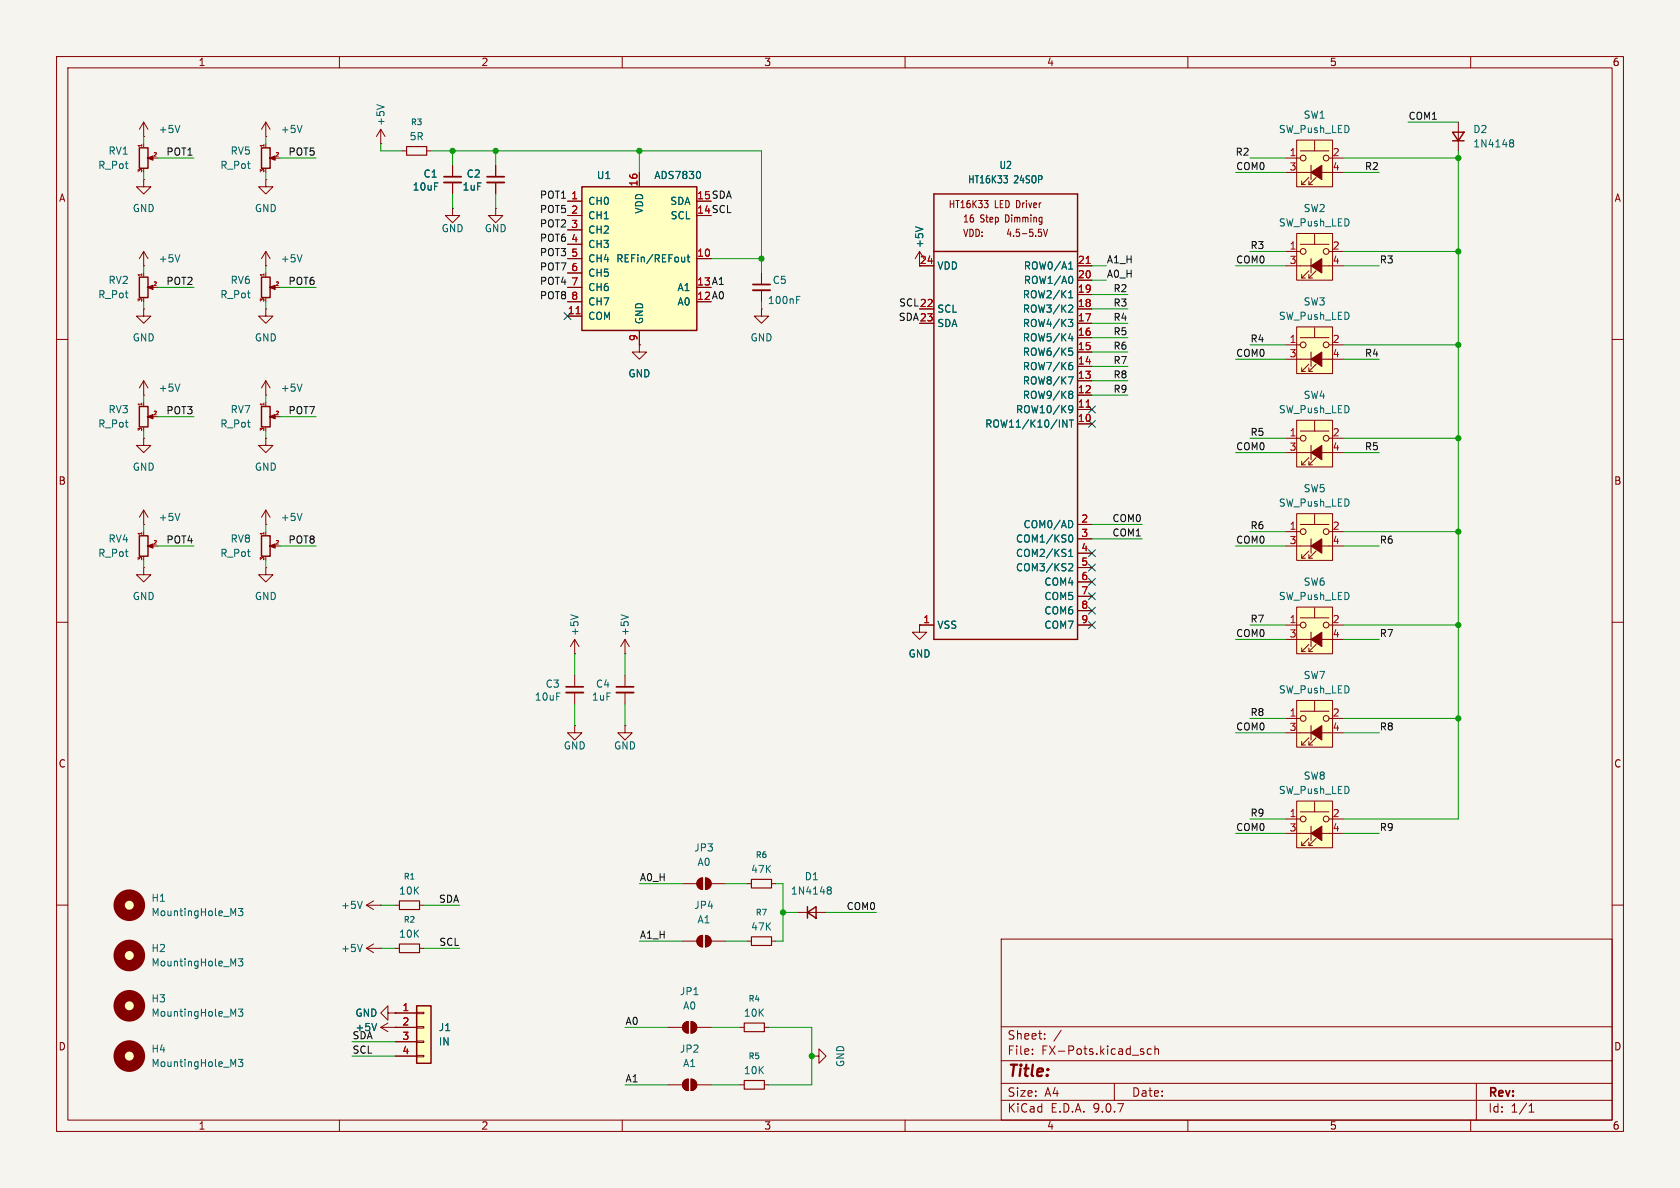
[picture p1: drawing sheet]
<svg xmlns="http://www.w3.org/2000/svg" width="297mm" height="210mm" viewBox="0 0 297 210" stroke-linecap="round" stroke-linejoin="round" font-family="sans-serif">
<defs><g id="words">
<text font-size="2.8" fill="#840000" x="178" y="190.9">Title:</text>
<g font-size="2.1" fill="#840000">
<text x="178" y="184">Sheet:</text>
<text x="178" y="186.7">File:</text>
<text x="184.1" y="186.7">FX-Pots.kicad_sch</text>
<text x="178" y="196.9">KiCad</text>
<text x="178" y="194.1">Size:</text>
<text x="184.7" y="194.1">A4</text>
<text x="185.7" y="196.9">E.D.A.</text>
<text x="193.3" y="196.9">9.0.7</text>
<text x="200" y="194.1">Date:</text>
<text x="263" y="194.3">Rev:</text>
<text x="263" y="196.9">Id:</text>
<text x="267.1" y="196.9">1/1</text>
</g>
<g font-size="1.8" fill="#840000">
<text x="35" y="11.9">1</text>
<text x="85" y="11.9">2</text>
<text x="135" y="11.9">3</text>
<text x="185" y="11.9">4</text>
<text x="235" y="11.9">5</text>
<text x="285" y="11.9">6</text>
<text x="10.3" y="35.9">A</text>
<text x="123.1" y="35.3">15 SDA</text>
<text x="285.3" y="35.9">A</text>
<text x="123.1" y="37.8">14 SCL</text>
<text x="167.6" y="37">HT16K33</text>
<text x="170.2" y="39.5">16</text>
<text x="173.3" y="39.5">Step</text>
<text x="175.8" y="37">LED Driver</text>
<text x="177.9" y="39.5">Dimming</text>
<text x="162.5" y="46.7">24</text>
<text x="170.2" y="42.1">VDD:</text>
<text x="177.8" y="42.1">4.5-5.5V</text>
<text x="123.1" y="50.5">13 A1</text>
<text x="123.1" y="53.1">12 A0</text>
<text x="10.3" y="85.9">B</text>
<text x="285.3" y="85.9">B</text>
<text x="10.3" y="135.9">C</text>
<text x="285.3" y="135.9">C</text>
<text x="10.3" y="185.9">D</text>
<text x="285.3" y="185.9">D</text>
<text x="35" y="199.9">1</text>
<text x="85" y="199.9">2</text>
<text x="135" y="199.9">3</text>
<text x="185" y="199.9">4</text>
<text x="235" y="199.9">5</text>
<text x="285" y="199.9">6</text>
</g>
<g font-size="1.8" fill="#006464">
<text x="27.9" y="23.7">+5V</text>
<text x="49.5" y="23.7">+5V</text>
<text x="68.2" y="22.4" transform="rotate(-90 68.2 22.4)">+5V</text>
<text x="226" y="23.7">SW_Push_LED</text>
<text x="230.4" y="21.2">SW1</text>
<text x="260.4" y="23.7">D2</text>
<text x="19.1" y="27.5">RV1</text>
<text x="40.7" y="27.5">RV5</text>
<text x="72.3" y="25">5R</text>
<text x="260.4" y="26.3">1N4148</text>
<text x="17.3" y="30.1">R_Pot</text>
<text x="38.9" y="30.1">R_Pot</text>
<text x="72.9" y="33.9">10uF</text>
<text x="74.8" y="31.6">C1</text>
<text x="81.7" y="33.9">1uF</text>
<text x="82.4" y="31.6">C2</text>
<text x="105.4" y="31.9">U1</text>
<text x="115.6" y="31.9">ADS7830</text>
<text x="171" y="32.6">HT16K33</text>
<text x="176.6" y="30.1">U2</text>
<text x="179.3" y="32.6">24SOP</text>
<text x="23.4" y="37.7">GND</text>
<text x="45" y="37.7">GND</text>
<text x="78" y="41.2">GND</text>
<text x="85.6" y="41.2">GND</text>
<text x="103.9" y="36.4">CH0</text>
<text x="103.9" y="39">CH1</text>
<text x="103.9" y="41.5">CH2</text>
<text x="113.9" y="37.9" transform="rotate(-90 113.9 37.9)">VDD</text>
<text x="118.4" y="36.4">SDA</text>
<text x="118.5" y="39">SCL</text>
<text x="226" y="40.2">SW_Push_LED</text>
<text x="230.4" y="37.7">SW2</text>
<text x="27.9" y="46.6">+5V</text>
<text x="49.5" y="46.6">+5V</text>
<text x="103.9" y="44">CH3</text>
<text x="103.9" y="46.6">CH4</text>
<text x="108.8" y="46.6">REFin/REFout</text>
<text x="163.4" y="43.9" transform="rotate(-90 163.4 43.9)">+5V</text>
<text x="165.6" y="47.9">VDD</text>
<text x="180.9" y="47.9">ROW0/A1</text>
<text x="17.3" y="52.9">R_Pot</text>
<text x="19.1" y="50.4">RV2</text>
<text x="38.9" y="52.9">R_Pot</text>
<text x="40.7" y="50.4">RV6</text>
<text x="103.9" y="49.1">CH5</text>
<text x="103.9" y="51.7">CH6</text>
<text x="119.7" y="51.7">A1</text>
<text x="135.7" y="53.9">100nF</text>
<text x="136.5" y="50.4">C5</text>
<text x="180.7" y="52.9">ROW2/K1</text>
<text x="180.9" y="50.4">ROW1/A0</text>
<text x="103.9" y="54.2">CH7</text>
<text x="103.9" y="56.7">COM</text>
<text x="113.9" y="57.4" transform="rotate(-90 113.9 57.4)">GND</text>
<text x="119.7" y="54.2">A0</text>
<text x="165.6" y="55.5">SCL</text>
<text x="165.6" y="58">SDA</text>
<text x="180.7" y="55.5">ROW3/K2</text>
<text x="180.7" y="58">ROW4/K3</text>
<text x="226" y="56.7">SW_Push_LED</text>
<text x="230.4" y="54.2">SW3</text>
<text x="23.4" y="60.6">GND</text>
<text x="45" y="60.6">GND</text>
<text x="132.6" y="60.6">GND</text>
<text x="180.7" y="60.6">ROW5/K4</text>
<text x="180.7" y="63.1">ROW6/K5</text>
<text x="180.7" y="65.6">ROW7/K6</text>
<text x="27.9" y="69.4">+5V</text>
<text x="49.5" y="69.4">+5V</text>
<text x="111" y="66.9">GND</text>
<text x="180.7" y="68.2">ROW8/K7</text>
<text x="180.7" y="70.7">ROW9/K8</text>
<text x="230.4" y="70.7">SW4</text>
<text x="17.3" y="75.8">R_Pot</text>
<text x="19.1" y="73.3">RV3</text>
<text x="38.9" y="75.8">R_Pot</text>
<text x="40.7" y="73.3">RV7</text>
<text x="174.1" y="75.8">ROW11/K10/INT</text>
<text x="179.5" y="73.3">ROW10/K9</text>
<text x="226" y="73.3">SW_Push_LED</text>
<text x="23.4" y="83.4">GND</text>
<text x="45" y="83.4">GND</text>
<text x="226" y="89.8">SW_Push_LED</text>
<text x="230.4" y="87.2">SW5</text>
<text x="27.9" y="92.3">+5V</text>
<text x="49.5" y="92.3">+5V</text>
<text x="180.8" y="93.6">COM0/AD</text>
<text x="17.3" y="98.7">R_Pot</text>
<text x="19.1" y="96.1">RV4</text>
<text x="38.9" y="98.7">R_Pot</text>
<text x="40.7" y="96.1">RV8</text>
<text x="179.5" y="96.1">COM1/KS0</text>
<text x="179.5" y="98.7">COM2/KS1</text>
<text x="179.5" y="101.2">COM3/KS2</text>
<text x="23.4" y="106.3">GND</text>
<text x="45" y="106.3">GND</text>
<text x="184.5" y="103.7">COM4</text>
<text x="184.5" y="106.3">COM5</text>
<text x="226" y="106.3">SW_Push_LED</text>
<text x="230.4" y="103.7">SW6</text>
<text x="102.5" y="112.5" transform="rotate(-90 102.5 112.5)">+5V</text>
<text x="111.4" y="112.5" transform="rotate(-90 111.4 112.5)">+5V</text>
<text x="165.6" y="111.4">VSS</text>
<text x="184.5" y="108.8">COM6</text>
<text x="184.5" y="111.4">COM7</text>
<text x="160.5" y="116.4">GND</text>
<text x="94.4" y="124.1">10uF</text>
<text x="96.4" y="121.8">C3</text>
<text x="104.5" y="124.1">1uF</text>
<text x="105.3" y="121.8">C4</text>
<text x="226" y="122.8">SW_Push_LED</text>
<text x="230.4" y="120.2">SW7</text>
<text x="99.6" y="132.7">GND</text>
<text x="108.5" y="132.7">GND</text>
<text x="226" y="140.6">SW_Push_LED</text>
<text x="230.4" y="138">SW8</text>
<text x="122.6" y="150.7">JP3</text>
<text x="123.2" y="153.3">A0</text>
<text x="132.7" y="154.5">47K</text>
<text x="142.2" y="155.8">D1</text>
<text x="26.7" y="159.6">H1</text>
<text x="60.2" y="160.9">+5V</text>
<text x="70.4" y="158.3">10K</text>
<text x="122.6" y="160.9">JP4</text>
<text x="139.7" y="158.3">1N4148</text>
<text x="26.7" y="162.2">MountingHole_M3</text>
<text x="70.4" y="166">10K</text>
<text x="123.2" y="163.4">A1</text>
<text x="132.7" y="164.7">47K</text>
<text x="26.7" y="171">MountingHole_M3</text>
<text x="26.7" y="168.5">H2</text>
<text x="60.2" y="168.5">+5V</text>
<text x="26.7" y="179.9">MountingHole_M3</text>
<text x="26.7" y="177.4">H3</text>
<text x="62.7" y="179.9">GND</text>
<text x="120.1" y="176.1">JP1</text>
<text x="120.7" y="178.7">A0</text>
<text x="131.4" y="179.9">10K</text>
<text x="62.7" y="182.5">+5V</text>
<text x="77.5" y="182.5">J1</text>
<text x="77.5" y="185">IN</text>
<text x="26.7" y="188.8">MountingHole_M3</text>
<text x="26.7" y="186.3">H4</text>
<text x="120.1" y="186.3">JP2</text>
<text x="120.7" y="188.8">A1</text>
<text x="131.4" y="190.1">10K</text>
<text x="149.5" y="188.7" transform="rotate(-90 149.5 188.7)">GND</text>
</g>
<g font-size="1.8" fill="#0f0f0f">
<text x="29.3" y="27.6">POT1</text>
<text x="50.9" y="27.6">POT5</text>
<text x="95.3" y="35.2">POT1</text>
<text x="95.3" y="37.8">POT5</text>
<text x="95.3" y="40.3">POT2</text>
<text x="95.3" y="45.4">POT3</text>
<text x="95.3" y="47.9">POT7</text>
<text x="95.3" y="42.8">POT6</text>
<text x="195.6" y="46.6">A1_H</text>
<text x="29.3" y="50.5">POT2</text>
<text x="50.9" y="50.5">POT6</text>
<text x="95.3" y="50.5">POT4</text>
<text x="95.3" y="53">POT8</text>
<text x="195.6" y="49.2">A0_H</text>
<text x="158.8" y="56.8">SDA23</text>
<text x="158.8" y="54.3">SCL22</text>
<text x="29.3" y="73.3">POT3</text>
<text x="50.9" y="73.3">POT7</text>
<text x="29.3" y="96.2">POT4</text>
<text x="50.9" y="96.2">POT8</text>
<text x="113" y="155.9">A0_H</text>
<text x="77.5" y="159.7">SDA</text>
<text x="77.6" y="167.3">SCL</text>
<text x="113" y="166">A1_H</text>
<text x="62.2" y="183.8">SDA</text>
<text x="110.5" y="181.3">A0</text>
<text x="62.2" y="186.3">SCL</text>
<text x="110.5" y="191.4">A1</text>
</g>
<g font-size="1.8" fill="#a90000">
<text x="227.9" y="27.7">1</text>
<text x="235.5" y="27.7">2</text>
<text x="100.9" y="35.3">1</text>
<text x="112.8" y="33.1" transform="rotate(-90 112.8 33.1)">16</text>
<text x="123.1" y="35.3">15</text>
<text x="227.9" y="30.2">3</text>
<text x="235.5" y="30.2">4</text>
<text x="100.9" y="37.8">2</text>
<text x="100.9" y="40.4">3</text>
<text x="123.1" y="37.8">14</text>
<text x="100.9" y="42.9">4</text>
<text x="100.9" y="45.5">5</text>
<text x="123.1" y="45.5">10</text>
<text x="190.5" y="46.7">21</text>
<text x="227.9" y="44.2">1</text>
<text x="227.9" y="46.7">3</text>
<text x="235.5" y="44.2">2</text>
<text x="235.5" y="46.7">4</text>
<text x="100.9" y="48">6</text>
<text x="100.9" y="50.5">7</text>
<text x="100.9" y="53.1">8</text>
<text x="123.1" y="50.5">13</text>
<text x="123.1" y="53.1">12</text>
<text x="190.5" y="49.3">20</text>
<text x="190.5" y="51.8">19</text>
<text x="100.3" y="55.6">11</text>
<text x="162.5" y="54.4">22</text>
<text x="162.5" y="56.9">23</text>
<text x="190.5" y="54.4">18</text>
<text x="190.5" y="56.9">17</text>
<text x="190.5" y="59.4">16</text>
<text x="112.8" y="60.4" transform="rotate(-90 112.8 60.4)">9</text>
<text x="190.5" y="62">15</text>
<text x="190.5" y="64.5">14</text>
<text x="227.9" y="60.7">1</text>
<text x="227.9" y="63.2">3</text>
<text x="235.5" y="60.7">2</text>
<text x="235.5" y="63.2">4</text>
<text x="190.5" y="67.1">13</text>
<text x="190.5" y="69.6">12</text>
<text x="190.5" y="72.1">11</text>
<text x="190.5" y="74.7">10</text>
<text x="227.9" y="77.2">1</text>
<text x="235.5" y="77.2">2</text>
<text x="227.9" y="79.8">3</text>
<text x="235.5" y="79.8">4</text>
<text x="191.1" y="92.5">2</text>
<text x="191.1" y="95">3</text>
<text x="227.9" y="93.7">1</text>
<text x="235.5" y="93.7">2</text>
<text x="191.1" y="97.5">4</text>
<text x="191.1" y="100.1">5</text>
<text x="227.9" y="96.3">3</text>
<text x="235.5" y="96.3">4</text>
<text x="191.1" y="102.6">6</text>
<text x="191.1" y="105.2">7</text>
<text x="191.1" y="107.7">8</text>
<text x="163.1" y="110.2">1</text>
<text x="191.1" y="110.2">9</text>
<text x="227.9" y="110.2">1</text>
<text x="227.9" y="112.8">3</text>
<text x="235.5" y="110.2">2</text>
<text x="235.5" y="112.8">4</text>
<text x="227.9" y="126.7">1</text>
<text x="227.9" y="129.3">3</text>
<text x="235.5" y="126.7">2</text>
<text x="235.5" y="129.3">4</text>
<text x="227.9" y="144.5">1</text>
<text x="227.9" y="147.1">3</text>
<text x="235.5" y="144.5">2</text>
<text x="235.5" y="147.1">4</text>
<text x="71" y="178.8">1</text>
<text x="71" y="181.4">2</text>
<text x="71" y="183.9">3</text>
<text x="71" y="186.4">4</text>
</g>
<g font-size="1.7" fill="#0f0f0f">
<text x="248.9" y="21.2">COM1</text>
<text x="218.3" y="27.6">R2</text>
<text x="218.4" y="30.1">COM0</text>
<text x="241.2" y="30.1">R2</text>
<text x="218.4" y="46.6">COM0</text>
<text x="221" y="44.1">R3</text>
<text x="243.8" y="46.6">R3</text>
<text x="196.8" y="51.7">R2</text>
<text x="196.8" y="59.3">R5</text>
<text x="196.8" y="56.8">R4</text>
<text x="196.8" y="54.3">R3</text>
<text x="196.8" y="61.9">R6</text>
<text x="196.8" y="64.4">R7</text>
<text x="218.4" y="63.2">COM0</text>
<text x="221" y="60.6">R4</text>
<text x="241.2" y="63.2">R4</text>
<text x="196.8" y="67">R8</text>
<text x="196.8" y="69.5">R9</text>
<text x="221" y="77.1">R5</text>
<text x="218.4" y="79.7">COM0</text>
<text x="241.2" y="79.7">R5</text>
<text x="196.6" y="92.4">COM0</text>
<text x="196.6" y="94.9">COM1</text>
<text x="221" y="93.6">R6</text>
<text x="218.4" y="96.2">COM0</text>
<text x="243.8" y="96.2">R6</text>
<text x="218.4" y="112.7">COM0</text>
<text x="221" y="110.1">R7</text>
<text x="243.8" y="112.7">R7</text>
<text x="218.4" y="129.2">COM0</text>
<text x="221" y="126.7">R8</text>
<text x="243.8" y="129.2">R8</text>
<text x="218.4" y="147">COM0</text>
<text x="221" y="144.4">R9</text>
<text x="243.8" y="147">R9</text>
<text x="149.6" y="160.9">COM0</text>
</g>
<g font-size="1.4" fill="#006464">
<text x="72.5" y="22.3">R3</text>
<text x="71.3" y="155.7">R1</text>
<text x="133.5" y="151.9">R6</text>
<text x="71.3" y="163.3">R2</text>
<text x="133.5" y="162">R7</text>
<text x="132.2" y="177.3">R4</text>
<text x="132.2" y="187.4">R5</text>
</g>
<g font-size=".9" fill="#a90000">
<text x="25.1" y="26.2" transform="rotate(-90 25.1 26.2)">1</text>
<text x="27" y="27.7">2</text>
<text x="46.7" y="26.2" transform="rotate(-90 46.7 26.2)">1</text>
<text x="48.6" y="27.7">2</text>
<text x="25.1" y="30.6" transform="rotate(-90 25.1 30.6)">3</text>
<text x="46.7" y="30.6" transform="rotate(-90 46.7 30.6)">3</text>
<text x="25.1" y="53.5" transform="rotate(-90 25.1 53.5)">3</text>
<text x="25.1" y="49" transform="rotate(-90 25.1 49)">1</text>
<text x="27" y="50.5">2</text>
<text x="46.7" y="53.5" transform="rotate(-90 46.7 53.5)">3</text>
<text x="46.7" y="49" transform="rotate(-90 46.7 49)">1</text>
<text x="48.6" y="50.5">2</text>
<text x="25.1" y="71.9" transform="rotate(-90 25.1 71.9)">1</text>
<text x="46.7" y="71.9" transform="rotate(-90 46.7 71.9)">1</text>
<text x="25.1" y="76.4" transform="rotate(-90 25.1 76.4)">3</text>
<text x="27" y="73.4">2</text>
<text x="46.7" y="76.4" transform="rotate(-90 46.7 76.4)">3</text>
<text x="48.6" y="73.4">2</text>
<text x="25.1" y="94.8" transform="rotate(-90 25.1 94.8)">1</text>
<text x="46.7" y="94.8" transform="rotate(-90 46.7 94.8)">1</text>
<text x="25.1" y="99.2" transform="rotate(-90 25.1 99.2)">3</text>
<text x="27" y="96.3">2</text>
<text x="46.7" y="99.2" transform="rotate(-90 46.7 99.2)">3</text>
<text x="48.6" y="96.3">2</text>
</g>
</g></defs>
<path d="M0 0h297v210h-297z" fill="#f5f4ef" stroke="#f5f4ef" stroke-width=".18"/>
<g fill="none" stroke="#840000" stroke-width=".18">
<path d="M10 10h277v190h-277zM12 12h273v186h-273zM60 10v2M110 10v2M160 10v2M210 10v2M260 10v2M67.3 25.4h.1M67.3 22.9l-.8 1.2M67.3 22.9l.8 1.2M67.3 22.9v2.5M10 60h2"/>
<path d="M285 60h2M10 110h2M285 110h2M10 160h2M177 166h108v32h-108zM285 160h2M60 198v2M110 198v2M160 198v2M177 194.5h108M177 191.5h108M177 187.5h108"/>
<path d="M177 181.5h108M182.5 186.3v.1M182.5 185.5v.1M184.7 183.6v.1M184.7 182.8v.1M187.6 182.1l-1.3 2M197 191.5v3M202 185.9l.2 .2-.2 .3M202 185.4l.2 .1M203.5 185.5l-.4-.1-.3 .3v.4l.2 .2h.5M204.2 185.5l.2-.1 .3 .1 .1 .9M204.2 184.9v1.5"/>
<path d="M210 198v2M260 198v2M261 191.5v6.5M270.3 196.6h.9M270.3 195.5l.4-.4v1.5"/>
</g>
<path d="M66.6 18.5l1.3 .4" fill="none" stroke="#006464" stroke-width=".18"/>
<path d="M229.2 41.3h6.4v8.2h-6.4z" fill="#ffffc2"/>
<g fill="none" stroke="#840000" stroke-width=".18">
<path d="M47 31.8v1.2h-1.3l1.3 1.3 1.3-1.3h-1.3M47 31.8h.1M47 24.1h.1M47 21.6v2.5M47 25.4v.6M47 29.8v.7M47 21.6l-.8 1.3M47 21.6l.8 1.3M48.5 27.9h1M47 47h.1M47 44.5v2.5M47 48.3v.6"/>
<path d="M47 52.7v.6M47 44.5l-.8 1.2M47 44.5l.8 1.2M48.5 50.8h1M227.3 47h10.2M227.3 44.5h2.6M229.2 41.3h6.4v8.2h-6.4zM229.9 43.2h5M230.1 48.5v.6h.7M231.4 48.5v.6h.6M231.4 47.9l-1.3 1.2M231.8 45.7v2.6"/>
<path d="M232.4 41.4v1.8M232.7 47.9l-1.3 1.2M234.9 44.5h2.6"/>
<circle cx="230.4" cy="44.5" r=".51"/>
<circle cx="234.4" cy="44.5" r=".51"/>
</g>
<g fill="#840000" stroke="#840000" stroke-width=".18">
<path d="M231.8 47l1.9-1.3v2.6z"/>
<path d="M47.6 27.9l1-.3v.7l-1-.4h.3z"/>
<path d="M47.6 50.8l1-.4v.8l-1-.4h.3z"/>
</g>
<path d="M46.2 26.1h1.6v3.6h-1.6zM46.2 49h1.6v3.6h-1.6z" fill="none" stroke="#840000" stroke-width=".25"/>
<path d="M46.7 25.5v.4M46.7 48.4v.4" fill="none" stroke="#a90000" stroke-width=".18"/>
<path d="M53.4 22.2l-.4 1.2M53.4 45l-.4 1.3" fill="none" stroke="#006464" stroke-width=".18"/>
<path d="M229.2 107.3h6.4v8.3h-6.4z" fill="#ffffc2"/>
<g fill="none" stroke="#840000" stroke-width=".18">
<path d="M25.4 24.1h.1M25.4 21.6l-.8 1.3M25.4 21.6l.8 1.3M25.4 21.6v2.5M25.4 25.4v.6M25.4 29.8v.7M26.9 27.9h1M227.3 113h10.2M227.3 110.5h2.6M229.2 107.3h6.4v8.3h-6.4zM229.9 109.2h5M230.1 114.6v.6h.7"/>
<path d="M231.4 114.6v.6h.6M231.4 113.9l-1.3 1.3M231.8 111.8v2.5M232.4 107.4v1.8M232.7 113.9l-1.3 1.3M234.9 110.5h2.6"/>
<circle cx="230.4" cy="110.5" r=".51"/>
<circle cx="234.4" cy="110.5" r=".51"/>
</g>
<g fill="#840000" stroke="#840000" stroke-width=".18">
<path d="M231.8 113l1.9-1.2v2.5z"/>
<path d="M26 27.9l1.1-.3v.7l-1.1-.4h.3z"/>
</g>
<path d="M31.8 22.2l-.4 1.2" fill="none" stroke="#006464" stroke-width=".18"/>
<path d="M24.6 26.1h1.6v3.6h-1.6z" fill="none" stroke="#840000" stroke-width=".25"/>
<path d="M25.1 25.5v.4" fill="none" stroke="#a90000" stroke-width=".18"/>
<path d="M229.2 90.8h6.4v8.3h-6.4z" fill="#ffffc2"/>
<g fill="none" stroke="#840000" stroke-width=".18">
<path d="M25.4 31.8v1.2h-1.3l1.3 1.3 1.3-1.3h-1.3M25.4 31.8h.1M71.1 26.7h.8M75.4 26.7h.8M80 36.8v1.3h-1.3l1.3 1.3 1.3-1.3h-1.3M80 36.8h.1M174 35.4h.7l-.4 .5M174.5 35.9l.2 .3v.3l-.2 .2M25.4 47h.1M25.4 54.6v1.3h-1.3l1.3 1.3 1.3-1.3h-1.3M25.4 54.6h.1M25.4 44.5v2.5"/>
<path d="M25.4 48.3v.6M25.4 52.7v.6M25.4 44.5l-.8 1.2M25.4 44.5l.8 1.2M26.9 50.8h1M162.6 44.5v2.5h2.5M162.6 54.6h2.5M162.6 57.2h2.5M162.6 44.5l-.8 1.2M162.6 44.5l.7 1.2M184 41l.2 .3v.3l-.2 .2M184.5 40.5l.3 1.3 .4-1.3"/>
<path d="M190.5 47h2.5M190.5 54.6h2.5M190.5 57.2h2.5M190.5 49.5h2.5M190.5 52.1h2.5M190.5 59.7h2.5M190.5 62.2h2.5M190.5 64.8h2.5M190.5 67.3h2.5M190.5 69.9h2.5M190.5 72.4h2.5M190.5 74.9h2.5"/>
<path d="M190.5 92.7h2.5M190.5 95.3h2.5M190.5 97.8h2.5M227.3 96.5h10.2M227.3 94h2.6M229.2 90.8h6.4v8.3h-6.4zM229.9 92.7h5M230.1 98v.7h.7M231.4 98v.7h.6M231.4 97.4l-1.3 1.3M231.8 95.3v2.5M232.4 90.9v1.8"/>
<path d="M232.7 97.4l-1.3 1.3M234.9 94h2.6M162.6 110.5v1.3h-1.3l1.3 1.2 1.2-1.2h-1.2M162.6 110.5h.1M162.6 110.5h2.5M190.5 110.5h2.5M190.5 100.3h2.5M190.5 102.9h2.5M190.5 105.4h2.5M190.5 108h2.5"/>
<circle cx="230.4" cy="94" r=".51"/>
<circle cx="234.4" cy="94" r=".51"/>
</g>
<g fill="#840000" stroke="#840000" stroke-width=".18">
<path d="M231.8 96.5l1.9-1.2v2.5z"/>
<path d="M26 50.8l1.1-.4v.8l-1.1-.4h.3z"/>
</g>
<path d="M165.1 34.3h25.4v78.7h-25.4zM24.6 49h1.6v3.6h-1.6zM165.1 44.5h25.4" fill="none" stroke="#840000" stroke-width=".25"/>
<path d="M25.1 48.4v.4M192 46.6h.7M192 72h.7" fill="none" stroke="#a90000" stroke-width=".18"/>
<g fill="none" stroke="#006464" stroke-width=".18">
<path d="M177.4 31.1h.7l-.4 .4M177.9 31.5l.2 .3v.3l-.2 .2M31.8 45l-.4 1.3M161.9 40.1l1.2 .4M188.9 56.5h.7l-.4 .4 .4 .2v.4l-.2 .2h-.4M188.9 47.6h.7M188.9 51.7l.4-.3v1.2M188.9 52.6h.7M188.9 59.8h.8M189 46.6l.3-.3v1.3M189.1 53.9l.4 .1 .1 .3-.7 .9h.7M189.3 48.8a.79 .79 0 0 1 0 1.3"/>
<path d="M189.5 59.4v.9M187.9 74.2l.7 1.3v-1.3M188.9 66.6h.8l-.5 1.3M189 71.8l.2-.1 .4 .1a.84 .84 0 0 1-.3 1.2h-.3M189 61.5h.6M189 74.2h.8M189.1 62h.3l.2 .3-.1 .4-.4 .1M189.2 64.6h.2l.2 .2v.4l-.4 .1M189.2 69.2h.2l.2 .2-.2 .3M189.2 69.7h.2M189.4 69.7l.2 .2v.3l-.1 .2h-.3M189.4 74.2v1.3"/>
<path d="M189.5 64.1h-.3M189.6 72.2l-.2 .3-.4-.1M188.9 97.5l.4-.4v1.3M188.9 98.4h.7M189 94.8l.2-.2a.68 .68 0 0 1 .5 .6 .68 .68 0 0 1-.5 .6l-.2-.2M189 99.7l.4-.1 .2 .4-.7 .9h.7M189.4 92.1l.2 .5-.2 .6"/>
</g>
<path d="M71.9 25.9h3.5v1.5h-3.5z" fill="none" stroke="#840000" stroke-width=".2"/>
<path d="M229.2 123.8h6.4v8.3h-6.4z" fill="#ffffc2"/>
<g fill="none" stroke="#840000" stroke-width=".18">
<path d="M257.8 21.6v5.1M101.6 115.6h.1M101.6 113l-.8 1.3M101.6 113l.8 1.3M101.6 113v2.6M110.5 115.6h.1M110.5 113l-.8 1.3M110.5 113l.8 1.3M110.5 113v2.6M110.5 119.4v2M110.5 122.4v2.1M227.3 129.5h10.2"/>
<path d="M227.3 127h2.6M229.2 123.8h6.4v8.3h-6.4zM229.9 125.7h5M230.1 131.1v.6h.7M231.4 131.1v.6h.6M231.4 130.4l-1.3 1.3M231.8 128.3v2.5M232.4 124v1.7M232.7 130.4l-1.3 1.3M234.9 127h2.6M120.6 156.2h2.6M123.5 155.5l.7-.3v2a1.02 1.02 0 0 1-.9-.6 1.02 1.02 0 0 1 .2-1.1z"/>
<path d="M124.7 155.2a1.02 1.02 0 0 1 1 1 1.02 1.02 0 0 1-1 1zM125.7 156.2h2.6M132.1 156.2h.7M136.4 156.2h.8M64.8 167.6l1.2 .8M64.8 167.6h2.5M66 166.9l-1.2 .7M67.3 167.6h.1M120.6 166.4h2.6M123.5 165.7l.7-.3v2a1.02 1.02 0 0 1-.9-.6 1.02 1.02 0 0 1 .2-1.1zM124.7 165.4a1.02 1.02 0 0 1 1 1 1.02 1.02 0 0 1-1 1zM125.7 166.4h2.6"/>
<path d="M132.1 166.4h.7M136.4 166.4h.8M141 161.3h5M118.1 181.6h2.5M120.9 180.9l.8-.3v2a1.02 1.02 0 0 1-1-.6 1.02 1.02 0 0 1 .2-1.1zM122.2 180.6a1.02 1.02 0 0 1 1 1 1.02 1.02 0 0 1-1 1zM123.2 181.6h2.5M130.8 191.8h.8M135.1 191.8h.8M143.5 186.7h1.3v1.3l1.2-1.3-1.2-1.3v1.3M143.5 186.7h.1"/>
<circle cx="230.4" cy="127" r=".51"/>
<circle cx="234.4" cy="127" r=".51"/>
<circle cx="22.9" cy="160" r="1.27"/>
<circle cx="22.9" cy="168.9" r="1.27"/>
<circle cx="22.9" cy="177.8" r="1.27"/>
<circle cx="22.9" cy="186.7" r="1.27"/>
</g>
<g fill="#840000" stroke="#840000" stroke-width=".18">
<path d="M231.8 129.5l1.9-1.2v2.5z"/>
<path d="M120.9 180.9l.8-.3v2a1.02 1.02 0 0 1-1-.6 1.02 1.02 0 0 1 .2-1.1z"/>
<path d="M122.2 180.6a1.02 1.02 0 0 1 1 1 1.02 1.02 0 0 1-1 1z"/>
<path d="M123.5 165.7l.7-.3v2a1.02 1.02 0 0 1-.9-.6 1.02 1.02 0 0 1 .2-1.1z"/>
<path d="M124.7 165.4a1.02 1.02 0 0 1 1 1 1.02 1.02 0 0 1-1 1z"/>
<path d="M123.5 155.5l.7-.3v2a1.02 1.02 0 0 1-.9-.6 1.02 1.02 0 0 1 .2-1.1z"/>
<path d="M124.7 155.2a1.02 1.02 0 0 1 1 1 1.02 1.02 0 0 1-1 1z"/>
</g>
<g fill="none" stroke="#006464" stroke-width=".18">
<path d="M267 25.2l.1 .1M267 24.8l.4-.1 .1 .1 .1 .2-.2 .3M267.1 25.3h.3M267.1 25.3h-.1M267.4 25.3l.2 .2-.1 .4-.1 .1-.4-.1M100.9 108.7l1.3 .4M109.8 108.7l1.3 .4M146.4 157.3h.1M146.4 156.9l.3-.1 .2 .1 .1 .2-.3 .2M146.5 157.3h.2M146.5 157.3l-.1 .1M146.7 157.3l.3 .3-.1 .3-.2 .2-.3-.1"/>
<path d="M41.2 179.3l.5-.9v1.2M41.2 161.5l.5-.9v1.3M41.2 170.4l.5-.9v1.3M42.1 178.4h.8l-.4 .5 .4 .1v.5l-.2 .1-.6-.1M42.1 160.6h.8l-.4 .5 .4 .1v.5l-.2 .2-.6-.2M42.1 169.5h.8l-.4 .5 .4 .1v.5l-.2 .2-.6-.2M64 166.9l-.4 1.3M41.2 188.2l.5-.9v1.2M42.1 187.3h.8l-.4 .5 .4 .1v.5l-.2 .1-.6-.1"/>
</g>
<path d="M109 121.4h3" fill="none" stroke="#840000" stroke-width=".3"/>
<path d="M109 122.4h3" fill="none" stroke="#840000" stroke-width=".33"/>
<g fill="#ffffc2" stroke="#ffffc2" stroke-width=".18">
<circle cx="22.9" cy="177.8" r="1.27"/>
<circle cx="22.9" cy="186.7" r="1.27"/>
<circle cx="22.9" cy="168.9" r="1.27"/>
<circle cx="22.9" cy="160" r="1.27"/>
</g>
<g fill="none" stroke="#840000" stroke-width="2">
<circle cx="22.9" cy="160" r="1.8"/>
<circle cx="22.9" cy="168.9" r="1.8"/>
<circle cx="22.9" cy="177.8" r="1.8"/>
<circle cx="22.9" cy="186.7" r="1.8"/>
</g>
<path d="M132.8 155.4h3.6v1.6h-3.6zM132.8 165.6h3.6v1.5h-3.6zM131.6 191h3.5v1.5h-3.5z" fill="none" stroke="#840000" stroke-width=".2"/>
<path d="M256.8 23.4h2l-1 1.5zM256.8 24.9h2M142.7 161.3l1.6-1v2zM142.7 160.3v2" fill="none" stroke="#840000" stroke-width=".25"/>
<path d="M229.2 74.3h6.4v8.3h-6.4z" fill="#ffffc2"/>
<g fill="none" stroke="#840000" stroke-width=".18">
<path d="M227.3 77.5h2.6M229.2 74.3h6.4v8.3h-6.4zM229.9 76.2h5M231.8 78.7v2.6M232.4 74.4v1.8M234.9 77.5h2.6M25.4 94v.6M25.4 98.4v.7M26.9 96.5h1M227.3 80h10.2M230.1 81.5v.7h.7M231.4 81.5v.7h.6"/>
<path d="M231.4 80.9l-1.3 1.3M232.7 80.9l-1.3 1.3M25.4 100.3v1.3h-1.3l1.3 1.3 1.3-1.3h-1.3M25.4 100.3h.1M118.1 191.8h2.5M120.9 191.1l.8-.3v2a1.02 1.02 0 0 1-1-.6 1.02 1.02 0 0 1 .2-1.1zM122.2 190.8a1.02 1.02 0 0 1 1 1 1.02 1.02 0 0 1-1 1zM123.2 191.8h2.5"/>
<circle cx="230.4" cy="77.5" r=".51"/>
<circle cx="234.4" cy="77.5" r=".51"/>
</g>
<g fill="#840000" stroke="#840000" stroke-width=".18">
<path d="M231.8 80l1.9-1.3v2.6z"/>
<path d="M120.9 191.1l.8-.3v2a1.02 1.02 0 0 1-1-.6 1.02 1.02 0 0 1 .2-1.1z"/>
<path d="M122.2 190.8a1.02 1.02 0 0 1 1 1 1.02 1.02 0 0 1-1 1z"/>
<path d="M26 96.5l1.1-.4v.8l-1.1-.4h.3z"/>
</g>
<path d="M24.6 94.7h1.6v3.6h-1.6z" fill="none" stroke="#840000" stroke-width=".25"/>
<path d="M25.1 94.1v.4" fill="none" stroke="#a90000" stroke-width=".18"/>
<path d="M229.2 57.8h6.4v8.2h-6.4z" fill="#ffffc2"/>
<g fill="none" stroke="#840000" stroke-width=".18">
<path d="M80 29.2v2M80 32.3v2M229.2 57.8h6.4v8.2h-6.4zM229.9 59.7h5M232.4 57.9v1.8M25.4 77.5v1.2h-1.3l1.3 1.3 1.3-1.3h-1.3M25.4 77.5h.1M25.4 71.1v.7M25.4 75.6v.6M26.9 73.7h1M47 69.9h.1M47 77.5v1.2h-1.3l1.3 1.3 1.3-1.3h-1.3"/>
<path d="M47 77.5h.1M47 67.3l-.8 1.3M47 67.3l.8 1.3M47 67.3v2.6M47 71.1v.7M47 75.6v.6M48.5 73.7h1M227.3 63.5h10.2M227.3 61h2.6M230.1 65v.7h.7M231.4 65v.7h.6M231.4 64.4l-1.3 1.3"/>
<path d="M231.8 62.2v2.6M232.7 64.4l-1.3 1.3M234.9 61h2.6M25.4 92.7h.1M25.4 90.2l-.8 1.2M25.4 90.2l.8 1.2M25.4 90.2v2.5M47 92.7h.1M47 90.2v2.5M47 94v.6M47 98.4v.7M47 90.2l-.8 1.2"/>
<path d="M47 90.2l.8 1.2M48.5 96.5h1M47 100.3v1.3h-1.3l1.3 1.3 1.3-1.3h-1.3M47 100.3h.1M130.8 181.6h.8M135.1 181.6h.8"/>
<circle cx="230.4" cy="61" r=".51"/>
<circle cx="234.4" cy="61" r=".51"/>
</g>
<g fill="#840000" stroke="#840000" stroke-width=".18">
<path d="M231.8 63.5l1.9-1.3v2.6z"/>
<path d="M47.6 73.7l1-.4v.7l-1-.3h.3z"/>
<path d="M26 73.7l1.1-.4v.7l-1.1-.3h.3z"/>
<path d="M47.6 96.5l1-.4v.8l-1-.4h.3z"/>
</g>
<path d="M78.5 31.2h3" fill="none" stroke="#840000" stroke-width=".3"/>
<path d="M78.5 32.3h3" fill="none" stroke="#840000" stroke-width=".33"/>
<path d="M53.4 67.9l-.4 1.3M31.8 90.7l-.4 1.3M53.4 90.7l-.4 1.3" fill="none" stroke="#006464" stroke-width=".18"/>
<path d="M24.6 71.9h1.6v3.6h-1.6zM46.2 71.9h1.6v3.6h-1.6zM46.2 94.7h1.6v3.6h-1.6z" fill="none" stroke="#840000" stroke-width=".25"/>
<path d="M25.1 71.3v.3M46.7 71.3v.3M46.7 94.1v.4" fill="none" stroke="#a90000" stroke-width=".18"/>
<path d="M131.6 180.8h3.5v1.6h-3.5z" fill="none" stroke="#840000" stroke-width=".2"/>
<path d="M229.2 24.8h6.4v8.2h-6.4z" fill="#ffffc2"/>
<g fill="none" stroke="#840000" stroke-width=".18">
<path d="M87.6 29.2v2M87.6 32.3v2M227.3 30.5h10.2M227.3 27.9h2.6M229.2 24.8h6.4v8.2h-6.4zM229.9 26.7h5M230.1 32v.6h.7M231.4 32v.6h.6M231.4 31.4l-1.3 1.2M231.8 29.2v2.6M232.4 24.9v1.8M232.7 31.4l-1.3 1.2"/>
<path d="M234.9 27.9h2.6M47 54.6v1.3h-1.3l1.3 1.3 1.3-1.3h-1.3M47 54.6h.1M25.4 69.9h.1M25.4 67.3l-.8 1.3M25.4 67.3l.8 1.3M25.4 67.3v2.6M67.3 181.6l1.3 .8M67.3 181.6h2.5M68.6 180.8l-1.3 .8M69.8 181.6h.1"/>
<circle cx="230.4" cy="27.9" r=".51"/>
<circle cx="234.4" cy="27.9" r=".51"/>
</g>
<path d="M231.8 30.5l1.9-1.3v2.6z" fill="#840000" stroke="#840000" stroke-width=".18"/>
<path d="M31.8 67.9l-.4 1.3M66.6 180.9l-.4 1.3" fill="none" stroke="#006464" stroke-width=".18"/>
<path d="M86.1 31.2h3.1" fill="none" stroke="#840000" stroke-width=".3"/>
<path d="M86.1 32.3h3.1" fill="none" stroke="#840000" stroke-width=".33"/>
<path d="M73.7 177.8h2.5v10.2h-2.5z" fill="#ffffc2"/>
<path d="M73.7 177.8h2.5v10.2h-2.5z" fill="none" stroke="#840000" stroke-width=".25"/>
<g fill="none" stroke="#840000" stroke-width=".18">
<path d="M87.6 36.8v1.3h-1.2l1.2 1.3 1.3-1.3h-1.3M87.6 36.8h.1M101.6 119.4v2M101.6 128.3v1.2h-1.3l1.3 1.3 1.3-1.3h-1.3M101.6 128.3h.1M101.6 122.4v2.1M110.5 128.3v1.2h-1.3l1.3 1.3 1.3-1.3h-1.3M110.5 128.3h.1M66 159.3l-1.2 .7M64.8 160l1.2 .8M64.8 160h2.5M67.3 160h.1"/>
<path d="M69.8 179.1h3.9M69.8 160h.8M69.8 167.6h.8M73.7 178.9h1.2v.3h-1.2zM74.2 160h.7M74.2 167.6h.7M69.8 181.6h3.9M69.8 184.2h3.9M69.8 186.7h3.9M73.7 181.5h1.2v.2h-1.2zM73.7 184h1.2v.3h-1.2zM73.7 186.6h1.2v.2h-1.2z"/>
</g>
<path d="M100.1 121.4h3" fill="none" stroke="#840000" stroke-width=".3"/>
<path d="M100.1 122.4h3" fill="none" stroke="#840000" stroke-width=".33"/>
<path d="M64 159.3l-.4 1.3" fill="none" stroke="#006464" stroke-width=".18"/>
<path d="M70.6 159.3h3.6v1.5h-3.6zM70.6 166.9h3.6v1.5h-3.6z" fill="none" stroke="#840000" stroke-width=".2"/>
<path d="M102.9 33h20.3v25.4h-20.3z" fill="#ffffc2"/>
<path d="M102.9 33h20.3v25.4h-20.3z" fill="none" stroke="#840000" stroke-width=".25"/>
<g fill="none" stroke="#840000" stroke-width=".18">
<path d="M100.3 35.6h2.6M100.3 38.1h2.6M113 30.5v2.5M100.3 40.6h2.6M100.3 43.2h2.6M100.3 45.7h2.6M100.3 48.3h2.6M100.3 50.8h2.6M100.3 53.3h2.6M100.3 55.9h2.6M113 58.4v2.6M123.2 45.7h2.5"/>
<path d="M113 61v1.2h-1.2l1.2 1.3 1.3-1.3h-1.3M113 61h.1"/>
</g>
<path d="M101.8 55.5h.8" fill="none" stroke="#a90000" stroke-width=".18"/>
<path d="M123.7 30.4l.1 .4-.1 .7M121 45.5v.8M121 46.2l-.3 .1M121.5 45.5h.5M121.7 45v1.1l.3 .2" fill="none" stroke="#006464" stroke-width=".18"/>
<path d="M229.2 141.6h6.4v8.3h-6.4z" fill="#ffffc2"/>
<g fill="none" stroke="#840000" stroke-width=".18">
<path d="M80 29.2v2M80 32.3v2M87.6 29.2v2M87.6 32.3v2M100.3 35.6h2.6M100.3 38.1h2.6M113 30.5v2.5M100.3 40.6h2.6M100.3 43.2h2.6M100.3 45.7h2.6M100.3 48.3h2.6M100.3 50.8h2.6"/>
<path d="M100.3 53.3h2.6M100.3 55.9h2.6M113 58.4v2.6M123.2 45.7h2.5M134.6 54.6v1.3h-1.3l1.3 1.3 1.3-1.3h-1.3M134.6 54.6h.1M134.6 48.3v2M134.6 51.3v2M162.6 47h2.5M162.6 54.6h2.5M162.6 57.2h2.5M190.5 47h2.5"/>
<path d="M190.5 54.6h2.5M190.5 57.2h2.5M190.5 49.5h2.5M190.5 52.1h2.5M190.5 59.7h2.5M113 61h.1M190.5 62.2h2.5M190.5 64.8h2.5M190.5 67.3h2.5M190.5 69.9h2.5M190.5 72.4h2.5M190.5 74.9h2.5"/>
<path d="M190.5 92.7h2.5M190.5 95.3h2.5M190.5 97.8h2.5M162.6 110.5h.1M162.6 110.5h2.5M190.5 110.5h2.5M190.5 100.3h2.5M190.5 102.9h2.5M190.5 105.4h2.5M190.5 108h2.5M227.3 147.3h10.2M227.3 144.8h2.6"/>
<path d="M229.2 141.6h6.4v8.3h-6.4zM229.9 143.5h5M230.1 148.8v.7h.7M231.4 148.8v.7h.6M231.4 148.2l-1.3 1.3M231.8 146.1v2.5M232.4 141.7v1.8M232.7 148.2l-1.3 1.3M234.9 144.8h2.6M68.6 179.1v1.2l-1.3-1.2 1.3-1.3v1.3h1.2M69.8 179.1h.1M69.8 179.1h3.9"/>
<path d="M69.8 181.6h.1M69.8 181.6h3.9M69.8 184.2h3.9M69.8 186.7h3.9"/>
<circle cx="230.4" cy="144.8" r=".51"/>
<circle cx="234.4" cy="144.8" r=".51"/>
</g>
<path d="M231.8 147.3l1.9-1.2v2.5z" fill="#840000" stroke="#840000" stroke-width=".18"/>
<path d="M133.1 50.3h3" fill="none" stroke="#840000" stroke-width=".3"/>
<path d="M133.1 51.3h3" fill="none" stroke="#840000" stroke-width=".33"/>
<g fill="none" stroke="#006464" stroke-width=".18">
<path d="M123.7 30.4l.1 .4-.1 .7M177.4 31.1h.7l-.4 .4M177.9 31.5l.2 .3v.3l-.2 .2M121 45.5v.8M121 46.2l-.3 .1M121.5 45.5h.5M121.7 45v1.1l.3 .2M140.8 53h.5M140.8 52.4h.6M161.9 40.1l1.2 .4M188.9 56.5h.7l-.4 .4 .4 .2v.4l-.2 .2h-.4M188.9 47.6h.7"/>
<path d="M188.9 51.7l.4-.3v1.2M188.9 52.6h.7M188.9 59.8h.8M189 46.6l.3-.3v1.3M189.1 53.9l.4 .1 .1 .3-.7 .9h.7M189.3 48.8a.79 .79 0 0 1 0 1.3M189.5 59.4v.9M187.9 74.2l.7 1.3v-1.3M188.9 66.6h.8l-.5 1.3M189 71.8l.2-.1 .4 .1a.84 .84 0 0 1-.3 1.2h-.3M189 61.5h.6M189 74.2h.8"/>
<path d="M189.1 62h.3l.2 .3-.1 .4-.4 .1M189.2 64.6h.2l.2 .2v.4l-.4 .1M189.2 69.2h.2l.2 .2-.2 .3M189.2 69.7h.2M189.4 69.7l.2 .2v.3l-.1 .2h-.3M189.4 74.2v1.3M189.5 64.1h-.3M189.6 72.2l-.2 .3-.4-.1M188.9 97.5l.4-.4v1.3M188.9 98.4h.7M189 94.8l.2-.2a.68 .68 0 0 1 .5 .6 .68 .68 0 0 1-.5 .6l-.2-.2M189 99.7l.4-.1 .2 .4-.7 .9h.7"/>
<path d="M189.4 92.1l.2 .5-.2 .6M66.6 180.9l-.4 1.3"/>
</g>
<g fill="none" stroke="#009600" stroke-width=".18">
<path d="M25.4 24.1v1.3M25.4 30.5v1.3M27.9 27.9h6.4M47 24.1v1.3M47 30.5v1.3M49.5 27.9h6.4M67.3 25.4v1.3h3.8M76.2 26.7h58.4v21.6M80 26.7v2.5M80 34.3v2.5M87.6 26.7v2.5M87.6 34.3v2.5"/>
<path d="M113 26.7v3.8M218.4 30.5h8.9M221 27.9h6.3M237.5 30.5h6.3M237.5 27.9h20.3M248.9 21.6h8.9M257.8 26.7v118.1h-20.3M25.4 47v1.3M25.4 53.3v1.3M27.9 50.8h6.4M47 47v1.3M47 53.3v1.3"/>
<path d="M49.5 50.8h6.4M125.7 45.7h8.9M134.6 53.3v1.3M193 47h2.6M193 52.1h6.4M193 59.7h6.4M193 57.2h6.4M193 49.5h2.6M193 54.6h6.4M218.4 47h8.9M221 44.5h6.3M237.5 47h6.3"/>
<path d="M237.5 44.5h20.3M25.4 69.9v1.2M25.4 76.2v1.3M27.9 73.7h6.4M47 69.9v1.2M47 76.2v1.3M49.5 73.7h6.4M193 62.2h6.4M193 64.8h6.4M193 69.9h6.4M193 67.3h6.4M218.4 63.5h8.9"/>
<path d="M221 61h6.3M221 77.5h6.3M237.5 61h20.3M237.5 63.5h6.3M237.5 77.5h20.3M25.4 92.7v1.3M25.4 99.1v1.2M27.9 96.5h6.4M47 92.7v1.3M47 99.1v1.2M49.5 96.5h6.4M193 95.3h8.9"/>
<path d="M193 92.7h8.9M218.4 80h8.9M218.4 96.5h8.9M221 94h6.3M237.5 80h6.3M237.5 94h20.3M237.5 96.5h6.3M101.6 115.6v3.8M110.5 115.6v3.8M218.4 113h8.9M221 110.5h6.3M237.5 113h6.3"/>
<path d="M237.5 110.5h20.3M101.6 124.5v3.8M110.5 124.5v3.8M218.4 129.5h8.9M221 127h6.3M237.5 129.5h6.3M237.5 127h20.3M113 156.2h7.6M128.3 156.2h3.8M137.2 156.2h1.2v10.2h-1.2M218.4 147.3h8.9M221 144.8h6.3"/>
<path d="M237.5 147.3h6.3M67.3 167.6h2.5M67.3 160h2.5M74.9 167.6h6.4M74.9 160h6.4M113 166.4h7.6M128.3 166.4h3.8M138.4 161.3h2.6M146 161.3h8.9M62.2 184.2h7.6M62.2 186.7h7.6M110.5 181.6h7.6"/>
<path d="M110.5 191.8h7.6M125.7 181.6h5.1M125.7 191.8h5.1M135.9 181.6h7.6v10.2h-7.6"/>
</g>
<g fill="none" stroke="#000084" stroke-width=".18">
<path d="M99.7 55.3l1.2 1.2M100.9 55.3l-1.2 1.2M192.4 74.3l1.2 1.2M192.4 71.8l1.2 1.2M193.6 74.3l-1.2 1.2M193.6 71.8l-1.2 1.2M192.4 99.7l1.2 1.2M192.4 97.2l1.2 1.2M193.6 99.7l-1.2 1.2M193.6 97.2l-1.2 1.2M192.4 107.3l1.2 1.3M192.4 104.8l1.2 1.2"/>
<path d="M192.4 102.3l1.2 1.2M192.4 109.9l1.2 1.2M193.6 107.3l-1.2 1.3M193.6 104.8l-1.2 1.2M193.6 102.3l-1.2 1.2M193.6 109.9l-1.2 1.2"/>
</g>
<path d="M101.8 55.5h.8M192 46.6h.7M192 72h.7" fill="none" stroke="#a90000" stroke-width=".18"/>
<g fill="#009600" stroke="#009600" stroke-width=".18">
<circle cx="113" cy="26.7" r=".46"/>
<circle cx="87.6" cy="26.7" r=".46"/>
<circle cx="80" cy="26.7" r=".46"/>
<circle cx="134.6" cy="45.7" r=".46"/>
<circle cx="138.4" cy="161.3" r=".46"/>
<circle cx="143.5" cy="186.7" r=".46"/>
<circle cx="257.8" cy="110.5" r=".46"/>
<circle cx="257.8" cy="127" r=".46"/>
<circle cx="257.8" cy="77.5" r=".46"/>
<circle cx="257.8" cy="94" r=".46"/>
<circle cx="257.8" cy="61" r=".46"/>
<circle cx="257.8" cy="27.9" r=".46"/>
<circle cx="257.8" cy="44.5" r=".46"/>
</g>
<use href="#words"/>
</svg>
